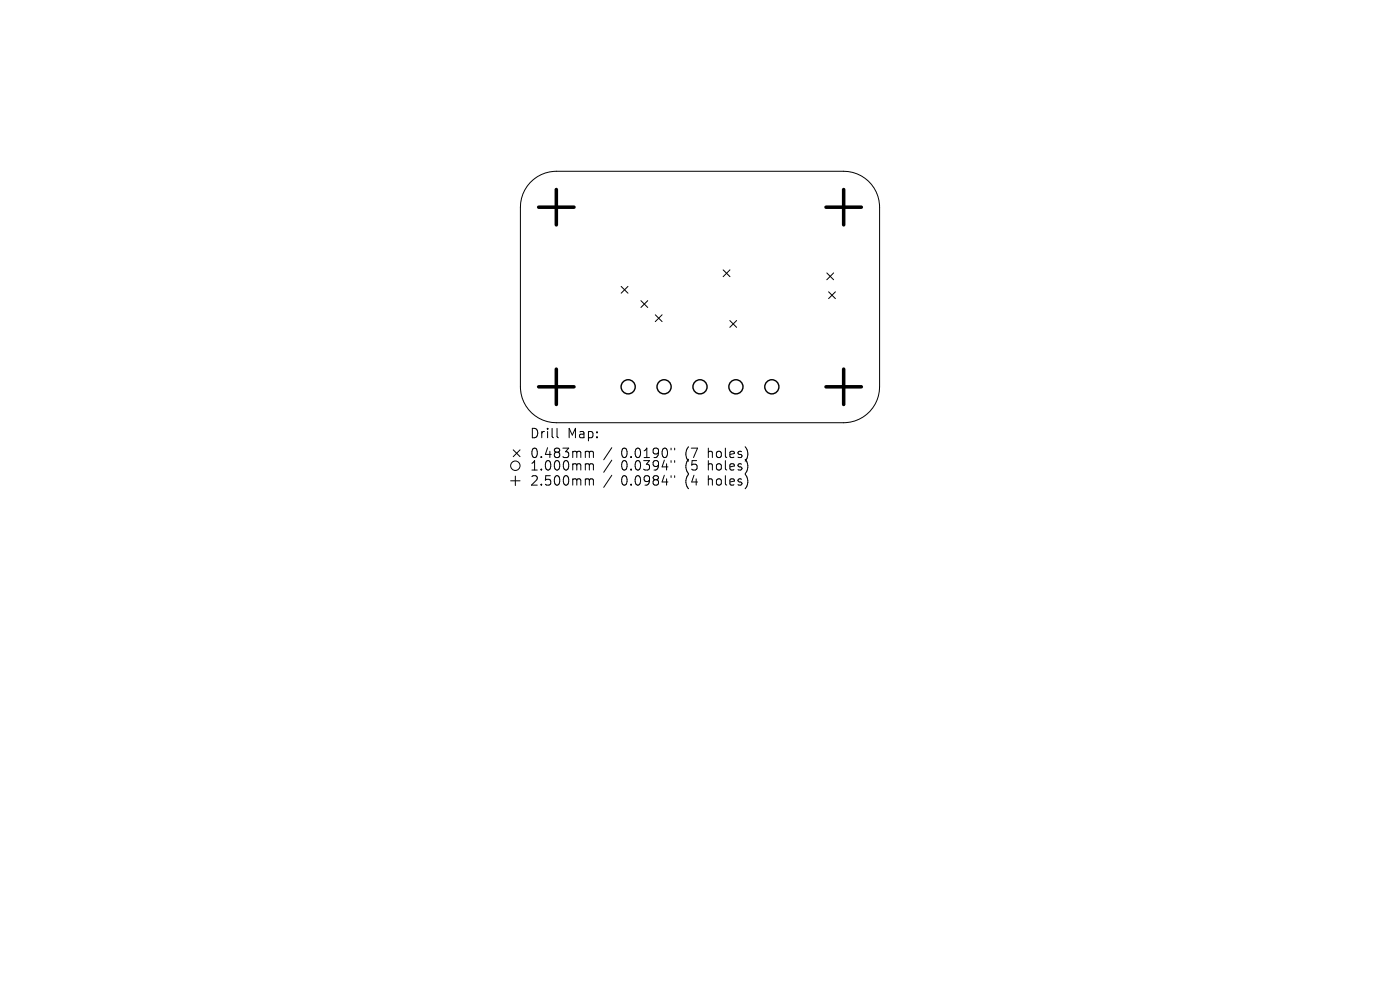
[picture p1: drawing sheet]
<svg xmlns="http://www.w3.org/2000/svg" width="297mm" height="210mm" viewBox="0 0 297 210" stroke-linecap="round" stroke-linejoin="round" font-family="sans-serif">
<defs><g id="words">
<g font-size="2.8">
<text x="112.3" y="93.2">Drill</text>
<text x="120.3" y="93.2">Map:</text>
<text x="112.3" y="97.4">0.483mm</text>
<text x="112.3" y="100.1">1.000mm</text>
<text x="131.8" y="97.4">0.0190&quot;</text>
<text x="131.8" y="100.1">0.0394&quot;</text>
<text x="145.5" y="97.4">(7</text>
<text x="145.5" y="100.1">(5</text>
<text x="150.5" y="97.4">holes)</text>
<text x="150.5" y="100.1">holes)</text>
<text x="112.3" y="103.3">2.500mm</text>
<text x="131.8" y="103.3">0.0984&quot;</text>
<text x="145.5" y="103.3">(4</text>
<text x="150.5" y="103.3">holes)</text>
</g>
</g></defs>
<g fill="none" stroke="#000" stroke-width=".21">
<path d="M112.5 38.7a7.6 7.6 0 0 1 5.5-2.4h61a7.6 7.6 0 0 1 7.6 7.7v38.1a7.6 7.6 0 0 1-7.6 7.6h-61a7.6 7.6 0 0 1-7.6-7.6v-38.1a7.6 7.6 0 0 1 2.1-5.3zM153.4 57.2l1.5 1.5M154.9 57.2l-1.5 1.5M175.4 57.9l1.4 1.4M176.8 57.9l-1.4 1.4M131.8 60.8l1.4 1.4M133.2 60.8l-1.4 1.4M136 63.8l1.4 1.4M137.4 63.8l-1.4 1.4M139 66.8l1.5 1.4M140.5 66.8l-1.5 1.4M154.8 68l1.5 1.4"/>
<path d="M156.3 68l-1.5 1.4M175.8 61.9l1.4 1.4M177.2 61.9l-1.4 1.4M108.9 95.4l1.4 1.5M110.3 95.4l-1.4 1.5M118.2 90.9v1.7l.3 .3M124.5 95.7l.4 .1 .1 .2M124.5 98.4h.2l.3 .3M125 96l.3-.3 .5 .1 .1 1.3M125 96v1.1M125 98.7v1M125 98.7l.3-.3 .5 .1 .1 1.2"/>
<path d="M129.8 95l-1.7 2.5M129.8 97.6l-1.7 2.6M142.4 95.1v.3M142.4 97.7v.4M143.1 95.1v.3M143.1 97.7v.4M108.3 102h2M109.3 101v2M124.5 101.6h.2l.3 .3M125 101.9v1M125 101.9l.3-.3 .5 .1 .1 1.2M129.8 100.8l-1.7 2.6"/>
<path d="M142.4 100.9v.4M143.1 100.9v.4"/>
<circle cx="109.3" cy="98.8" r="1"/>
</g>
<g fill="none" stroke="#000" stroke-width=".3">
<circle cx="133.3" cy="82.1" r="1.5"/>
<circle cx="140.9" cy="82.1" r="1.5"/>
<circle cx="148.5" cy="82.1" r="1.5"/>
<circle cx="156.1" cy="82.1" r="1.5"/>
<circle cx="163.7" cy="82.1" r="1.5"/>
</g>
<path d="M114.3 44h7.5M118 40.2v7.5M175.2 44h7.5M179 40.2v7.5M118 78.3v7.5M179 78.3v7.5M114.3 82.1h7.5M175.2 82.1h7.5" fill="none" stroke="#000" stroke-width=".75"/>
<use href="#words"/>
</svg>
